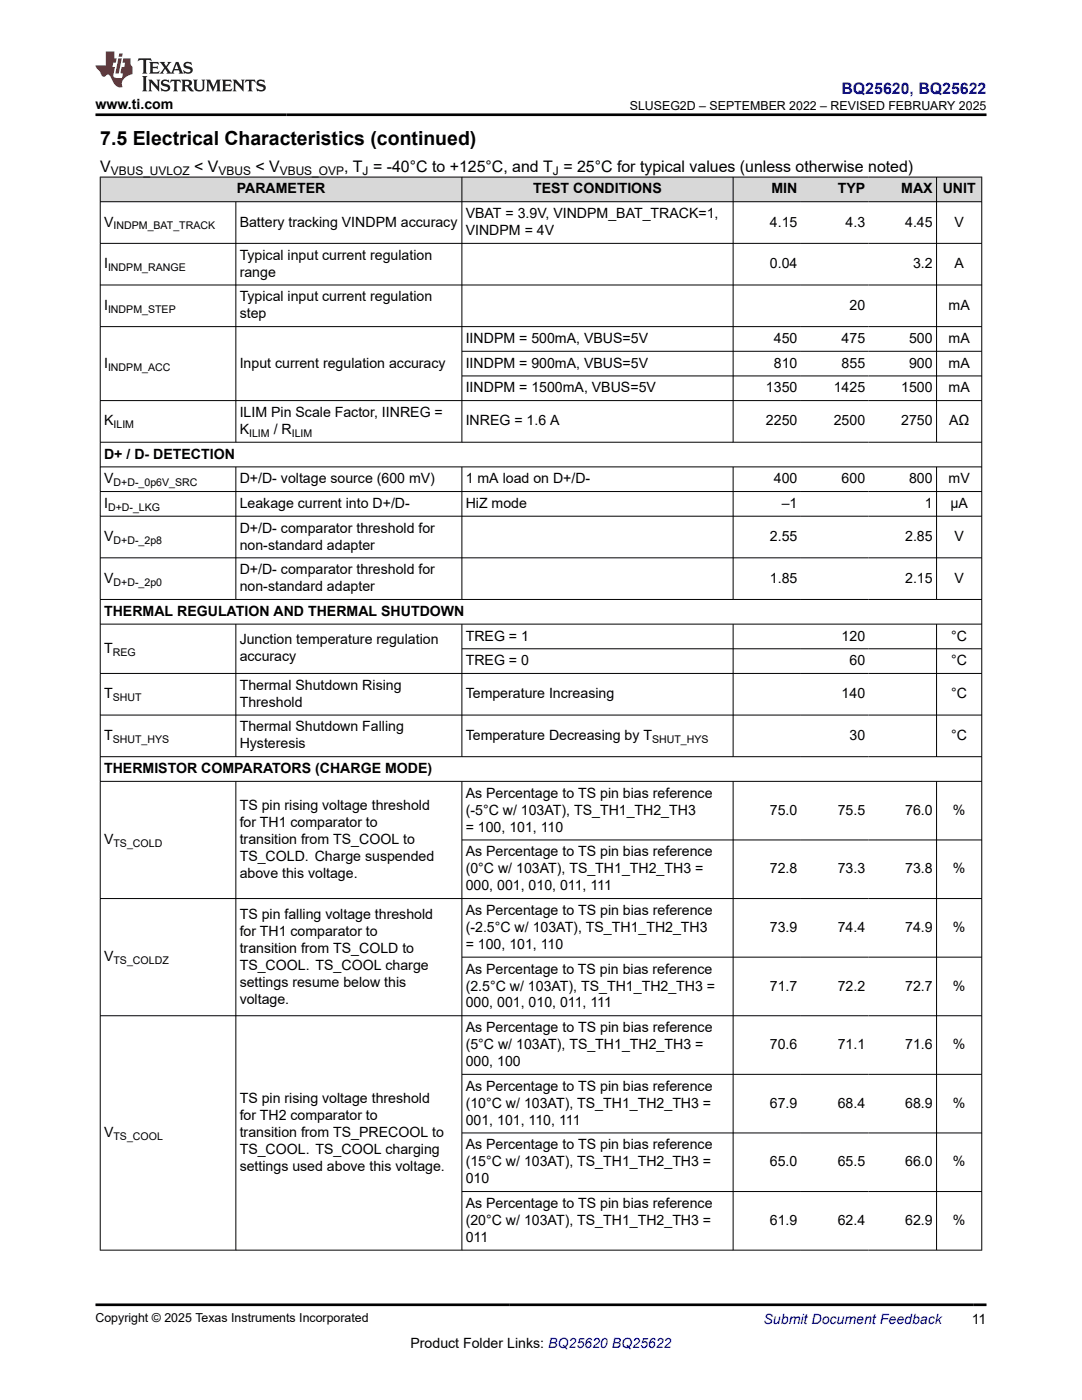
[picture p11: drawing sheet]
<svg xmlns="http://www.w3.org/2000/svg" width="216mm" height="279mm" viewBox="0 0 216 279" stroke-linecap="round" stroke-linejoin="round" font-family="sans-serif">
<defs><g id="words">
<text font-size="3.9" x="20" y="28.8">7.5 Electrical Characteristics (continued)</text>
<text font-size="3.2" fill="#00f" x="167.9" y="18.7">BQ25620, BQ25622</text>
<g font-size="3.2">
<text x="20" y="34.3">V</text>
<text x="38.7" y="34.3">&lt; V</text>
<text x="51" y="34.3">&lt; V</text>
<text x="68.7" y="34.3">, T = -40°C to +125°C, and T = 25°C for typical values (unless otherwise noted)</text>
</g>
<g font-size="2.8">
<text x="19" y="21.8">www.ti.com</text>
<text x="47.2" y="38.6">PARAMETER</text>
<text x="106.4" y="38.6">TEST CONDITIONS</text>
<text x="153.9" y="38.6">MIN</text>
<text x="167.2" y="38.6">TYP</text>
<text x="179.8" y="38.6">MAX</text>
<text x="188.1" y="38.6">UNIT</text>
<text x="20.8" y="45.2">V</text>
<text x="47.8" y="45.2">Battery tracking VINDPM accuracy</text>
<text x="92.9" y="43.5">VBAT = 3.9V, VINDPM_BAT_TRACK=1,</text>
<text x="92.9" y="46.9">VINDPM = 4V</text>
<text x="153.6" y="45.2">4.15</text>
<text x="168.7" y="45.2">4.3</text>
<text x="180.6" y="45.2">4.45</text>
<text x="190.4" y="45.2">V</text>
<text x="20.8" y="53.5">I</text>
<text x="47.8" y="51.8">Typical input current regulation</text>
<text x="153.6" y="53.5">0.04</text>
<text x="182.2" y="53.5">3.2</text>
<text x="190.4" y="53.5">A</text>
<text x="47.8" y="55.2">range</text>
<text x="20.8" y="61.8">I</text>
<text x="47.8" y="60.2">Typical input current regulation</text>
<text x="47.8" y="63.5">step</text>
<text x="169.5" y="61.8">20</text>
<text x="189.3" y="61.8">mA</text>
<text x="92.9" y="68.5">IINDPM = 500mA, VBUS=5V</text>
<text x="154.4" y="68.5">450</text>
<text x="167.9" y="68.5">475</text>
<text x="181.4" y="68.5">500</text>
<text x="189.3" y="68.5">mA</text>
<text x="20.8" y="73.4">I</text>
<text x="47.8" y="73.4">Input current regulation accuracy</text>
<text x="92.9" y="73.4">IINDPM = 900mA, VBUS=5V</text>
<text x="154.4" y="73.4">810</text>
<text x="167.9" y="73.4">855</text>
<text x="181.4" y="73.4">900</text>
<text x="189.3" y="73.4">mA</text>
<text x="47.8" y="83.2">ILIM Pin Scale Factor, IINREG =</text>
<text x="92.9" y="78.3">IINDPM = 1500mA, VBUS=5V</text>
<text x="152.8" y="78.3">1350</text>
<text x="166.4" y="78.3">1425</text>
<text x="179.8" y="78.3">1500</text>
<text x="189.3" y="78.3">mA</text>
<text x="20.8" y="84.9">K</text>
<text x="47.8" y="86.6">K</text>
<text x="54.6" y="86.6">/ R</text>
<text x="92.9" y="84.9">INREG = 1.6 A</text>
<text x="152.8" y="84.9">2250</text>
<text x="166.4" y="84.9">2500</text>
<text x="179.8" y="84.9">2750</text>
<text x="189.4" y="84.9">AΩ</text>
<text x="20.8" y="91.5">D+ / D- DETECTION</text>
<text x="20.8" y="96.5">V</text>
<text x="20.8" y="101.4">I</text>
<text x="47.8" y="96.5">D+/D- voltage source (600 mV)</text>
<text x="47.8" y="101.4">Leakage current into D+/D-</text>
<text x="92.9" y="96.5">1 mA load on D+/D-</text>
<text x="92.9" y="101.4">HiZ mode</text>
<text x="154.4" y="96.5">400</text>
<text x="156" y="101.4">–1</text>
<text x="167.9" y="96.5">600</text>
<text x="181.4" y="96.5">800</text>
<text x="184.5" y="101.4">1</text>
<text x="189.3" y="96.5">mV</text>
<text x="189.6" y="101.4">µA</text>
<text x="20.8" y="108">V</text>
<text x="47.8" y="106.3">D+/D- comparator threshold for</text>
<text x="153.6" y="108">2.55</text>
<text x="180.6" y="108">2.85</text>
<text x="190.4" y="108">V</text>
<text x="47.8" y="109.7">non-standard adapter</text>
<text x="20.8" y="116.3">V</text>
<text x="47.8" y="114.6">D+/D- comparator threshold for</text>
<text x="47.8" y="118">non-standard adapter</text>
<text x="153.6" y="116.3">1.85</text>
<text x="180.6" y="116.3">2.15</text>
<text x="190.4" y="116.3">V</text>
<text x="20.8" y="122.9">THERMAL REGULATION AND THERMAL SHUTDOWN</text>
<text x="20.8" y="130.3">T</text>
<text x="47.8" y="128.6">Junction temperature regulation</text>
<text x="47.8" y="132">accuracy</text>
<text x="92.9" y="127.8">TREG = 1</text>
<text x="167.9" y="127.8">120</text>
<text x="189.8" y="127.8">°C</text>
<text x="47.8" y="137.7">Thermal Shutdown Rising</text>
<text x="92.9" y="132.8">TREG = 0</text>
<text x="169.5" y="132.8">60</text>
<text x="189.8" y="132.8">°C</text>
<text x="20.8" y="139.4">T</text>
<text x="47.8" y="141.1">Threshold</text>
<text x="92.9" y="139.4">Temperature Increasing</text>
<text x="167.9" y="139.4">140</text>
<text x="189.8" y="139.4">°C</text>
<text x="20.8" y="147.7">T</text>
<text x="47.8" y="146">Thermal Shutdown Falling</text>
<text x="47.8" y="149.4">Hysteresis</text>
<text x="92.9" y="147.7">Temperature Decreasing by T</text>
<text x="169.5" y="147.7">30</text>
<text x="189.8" y="147.7">°C</text>
<text x="20.8" y="154.3">THERMISTOR COMPARATORS (CHARGE MODE)</text>
<text x="47.8" y="161.7">TS pin rising voltage threshold</text>
<text x="92.9" y="159.2">As Percentage to TS pin bias reference</text>
<text x="47.8" y="165.1">for TH1 comparator to</text>
<text x="92.9" y="162.6">(-5°C w/ 103AT), TS_TH1_TH2_TH3</text>
<text x="92.9" y="166">= 100, 101, 110</text>
<text x="153.6" y="162.6">75.0</text>
<text x="167.1" y="162.6">75.5</text>
<text x="180.6" y="162.6">76.0</text>
<text x="190.1" y="162.6">%</text>
<text x="20.8" y="168.4">V</text>
<text x="47.8" y="168.4">transition from TS_COOL to</text>
<text x="47.8" y="171.8">TS_COLD. Charge suspended</text>
<text x="92.9" y="170.9">As Percentage to TS pin bias reference</text>
<text x="47.8" y="175.2">above this voltage.</text>
<text x="92.9" y="174.3">(0°C w/ 103AT), TS_TH1_TH2_TH3 =</text>
<text x="92.9" y="177.7">000, 001, 010, 011, 111</text>
<text x="153.6" y="174.3">72.8</text>
<text x="167.1" y="174.3">73.3</text>
<text x="180.6" y="174.3">73.8</text>
<text x="190.1" y="174.3">%</text>
<text x="47.8" y="183.4">TS pin falling voltage threshold</text>
<text x="92.9" y="182.6">As Percentage to TS pin bias reference</text>
<text x="92.9" y="186">(-2.5°C w/ 103AT), TS_TH1_TH2_TH3</text>
<text x="153.6" y="186">73.9</text>
<text x="167.1" y="186">74.4</text>
<text x="180.6" y="186">74.9</text>
<text x="190.1" y="186">%</text>
<text x="20.8" y="191.8">V</text>
<text x="47.8" y="186.8">for TH1 comparator to</text>
<text x="47.8" y="190.1">transition from TS_COLD to</text>
<text x="92.9" y="189.4">= 100, 101, 110</text>
<text x="47.8" y="193.5">TS_COOL. TS_COOL charge</text>
<text x="47.8" y="196.9">settings resume below this</text>
<text x="92.9" y="194.3">As Percentage to TS pin bias reference</text>
<text x="92.9" y="197.7">(2.5°C w/ 103AT), TS_TH1_TH2_TH3 =</text>
<text x="153.6" y="197.7">71.7</text>
<text x="167.1" y="197.7">72.2</text>
<text x="180.6" y="197.7">72.7</text>
<text x="190.1" y="197.7">%</text>
<text x="47.8" y="200.3">voltage.</text>
<text x="92.9" y="201.1">000, 001, 010, 011, 111</text>
<text x="92.9" y="206">As Percentage to TS pin bias reference</text>
<text x="92.9" y="209.4">(5°C w/ 103AT), TS_TH1_TH2_TH3 =</text>
<text x="153.6" y="209.4">70.6</text>
<text x="167.1" y="209.4">71.1</text>
<text x="180.6" y="209.4">71.6</text>
<text x="190.1" y="209.4">%</text>
<text x="92.9" y="212.8">000, 100</text>
<text x="47.8" y="220.1">TS pin rising voltage threshold</text>
<text x="92.9" y="217.7">As Percentage to TS pin bias reference</text>
<text x="92.9" y="221.1">(10°C w/ 103AT), TS_TH1_TH2_TH3 =</text>
<text x="153.6" y="221.1">67.9</text>
<text x="167.1" y="221.1">68.4</text>
<text x="180.6" y="221.1">68.9</text>
<text x="190.1" y="221.1">%</text>
<text x="20.8" y="226.9">V</text>
<text x="47.8" y="223.5">for TH2 comparator to</text>
<text x="47.8" y="226.9">transition from TS_PRECOOL to</text>
<text x="92.9" y="224.5">001, 101, 110, 111</text>
<text x="47.8" y="230.3">TS_COOL. TS_COOL charging</text>
<text x="47.8" y="233.7">settings used above this voltage.</text>
<text x="92.9" y="229.4">As Percentage to TS pin bias reference</text>
<text x="92.9" y="232.8">(15°C w/ 103AT), TS_TH1_TH2_TH3 =</text>
<text x="153.6" y="232.8">65.0</text>
<text x="167.1" y="232.8">65.5</text>
<text x="180.6" y="232.8">66.0</text>
<text x="190.1" y="232.8">%</text>
<text x="92.9" y="236.2">010</text>
<text x="92.9" y="241.1">As Percentage to TS pin bias reference</text>
<text x="92.9" y="244.5">(20°C w/ 103AT), TS_TH1_TH2_TH3 =</text>
<text x="153.6" y="244.5">61.9</text>
<text x="167.1" y="244.5">62.4</text>
<text x="180.6" y="244.5">62.9</text>
<text x="190.1" y="244.5">%</text>
<text x="92.9" y="247.8">011</text>
<text x="81.9" y="269">Product Folder Links: BQ25620 BQ25622</text>
<text x="193.9" y="264.2">11</text>
</g>
<text font-size="2.8" fill="#00f" x="152.4" y="264.2">Submit Document Feedback</text>
<g font-size="2.5">
<text x="125.7" y="21.9">SLUSEG2D – SEPTEMBER 2022 – REVISED FEBRUARY 2025</text>
<text x="19" y="263.9">Copyright © 2025 Texas Instruments Incorporated</text>
</g>
<g font-size="2.4">
<text x="22.1" y="34.9">VBUS_UVLOZ</text>
<text x="43.6" y="34.9">VBUS</text>
<text x="55.8" y="34.9">VBUS_OVP</text>
<text x="72.4" y="34.9">J</text>
<text x="110.3" y="34.9">J</text>
</g>
<g font-size="2.1">
<text x="22.6" y="45.8">INDPM_BAT_TRACK</text>
<text x="21.6" y="54.1">INDPM_RANGE</text>
<text x="21.6" y="62.4">INDPM_STEP</text>
<text x="21.6" y="73.9">INDPM_ACC</text>
<text x="22.6" y="85.5">ILIM</text>
<text x="49.7" y="87.2">ILIM</text>
<text x="58.2" y="87.2">ILIM</text>
<text x="21.6" y="101.9">D+D-_LKG</text>
<text x="22.6" y="97">D+D-_0p6V_SRC</text>
<text x="22.6" y="108.6">D+D-_2p8</text>
<text x="22.6" y="116.9">D+D-_2p0</text>
<text x="22.5" y="130.9">REG</text>
<text x="22.5" y="139.9">SHUT</text>
<text x="22.5" y="148.2">SHUT_HYS</text>
<text x="130.1" y="148.2">SHUT_HYS</text>
<text x="22.6" y="169">TS_COLD</text>
<text x="22.6" y="192.4">TS_COLDZ</text>
<text x="22.6" y="227.5">TS_COOL</text>
</g>
</g></defs>
<g fill="#d8d8d8">
<path d="M20 35.3h175.9v5h-175.9z" fill-rule="evenodd"/>
<path d="M20.1 35.4h72v4.8h-72z" fill-rule="evenodd"/>
<path d="M92.2 35.4h54v4.8h-54z" fill-rule="evenodd"/>
<path d="M146.3 35.4h13.5v4.8h-13.5z" fill-rule="evenodd"/>
<path d="M159.8 35.4h13.5v4.8h-13.5z" fill-rule="evenodd"/>
<path d="M173.3 35.4h13.5v4.8h-13.5z" fill-rule="evenodd"/>
<path d="M186.9 35.4h8.9v4.8h-8.9z" fill-rule="evenodd"/>
</g>
<g fill="none" stroke="#000" stroke-width=".2">
<path d="M19.9 35.3h176.1M20 35.3v214.3M92.2 35.3v53M146.3 35.3v53M186.9 35.3v53M195.9 35.3v214.3M19.9 40.3h176.1M19.9 48.6h176.1M19.9 56.9h176.1M47.1 40.3v48M19.9 65.2h176.1M92.2 70.1h103.8"/>
<path d="M92.2 75h103.8M196 79.9h-176.1M19.9 88.3h176.1M19.9 93.2h176.1M19.9 98.1h176.1M47.1 93.2v26.5M92.2 93.2v26.5M146.3 93.2v26.5M186.9 93.2v26.5M19.9 103h176.1M19.9 111.3h176.1M19.9 119.6h176.1"/>
<path d="M19.9 124.6h176.1M47.1 124.6v26.5M92.2 124.6v26.5M92.2 129.5h103.8M146.3 124.6v26.5M186.9 124.6v26.5M196 134.4h-176.1M19.9 142.7h176.1M19.9 151h176.1M19.9 155.9h176.1M47.1 155.9v93.7M92.2 155.9v93.7"/>
<path d="M146.3 155.9v93.7M186.9 155.9v93.7M92.2 167.6h103.8M196 179.3h-176.1M92.2 191h103.8M92.2 214.4h103.8M196 202.7h-176.1M92.2 226.1h103.8M92.2 237.8h103.8M19.9 249.5h176.1"/>
</g>
<path d="M27.7 11.6l-.2 .6 .5-.2h.6v.1v2.2l-.2 .4h1l-.2-.4v-2.2v-.1h.5l.5 .2-.1-.6zM29.8 12.4l.2 .3v1.6l-.2 .4h1.9l.1-.6a1.08 1.08 0 0 1-1.3 .2v-.7h.6l.4 .2v-.7l-.4 .2h-.6v-.5l.2-.2a1 1 0 0 1 1 .3l-.1-.5zM31.8 12.4l1 1.1-1 1.2h.9l-.2-.2 .4-.8 .5 .8-.2 .2h1.6l-.2-.2 .1-.5h1l.1 .5-.1 .2h.9l-.2-.4-.8-1.9h-.5l-1 2.1-.8-1.1 .9-1h-.8l.2 .2-.5 .6-.3-.6 .1-.2zM35.2 12.8l.4 1h-.8zM36.8 12.5a.65 .65 0 0 0-.2 .7 .65 .65 0 0 0 .6 .5l.7 .1 .1 .3a.79 .79 0 0 1-.7 .4 .79 .79 0 0 1-.7-.5l.1 .7 .2-.1a.93 .93 0 0 0 1.1 0 .93 .93 0 0 0 .4-.9 1.46 1.46 0 0 0-1.2-.6l-.1-.3a1.09 1.09 0 0 1 1.2 .2l-.2-.6-.1 .1-.6-.2zM28.4 15.2l.2 .4v2.2l-.2 .4h1l-.2-.4v-2.2l.2-.4zM29.6 15.9l.2 .4v1.5l-.2 .4h.8l-.3-.4v-1.3l1.7 1.8v-2l.2-.4h-.8l.2 .2 .1 1.1-1.2-1.3zM32.3 16a.65 .65 0 0 0-.2 .8 .65 .65 0 0 0 .7 .4l.6 .2 .1 .2a.79 .79 0 0 1-.7 .4 .79 .79 0 0 1-.7-.5l.1 .7 .2-.1a.93 .93 0 0 0 1.1 .1 .93 .93 0 0 0 .4-1 1.46 1.46 0 0 0-1.2-.5l-.1-.4a1.09 1.09 0 0 1 1.2 .2l-.2-.6-.1 .1-.6-.1zM34.1 15.9l-.1 .6a.63 .63 0 0 1 .7-.3l.1 1.6-.3 .4h1l-.2-.4v-1.6a.66 .66 0 0 1 .8 .3l-.1-.6zM36.2 15.9l.2 .4v1.5l-.2 .4h.9l-.2-.2v-.7h.5l.1 .2a.79 .79 0 0 0 1.2 .6l-1-.9a.61 .61 0 0 0 .6-.6 .61 .61 0 0 0-.5-.7zM36.9 16.2h.2a.47 .47 0 0 1 .5 .1 .47 .47 0 0 1 .1 .5l-.2 .1-.6 .1zM38.5 15.9l.2 .2a2.27 2.27 0 0 0 .4 2 1.04 1.04 0 0 0 1.7-.7v-1.3l.2-.2h-.8l.2 .4v1.1a.6 .6 0 0 1-.6 .6 .6 .6 0 0 1-.6-.6v-1.1l.3-.4zM41.1 15.9l.2 .4v1.5l-.2 .4h.7l-.2-.4v-1.4l.9 1.9 .8-1.9v1.4l-.2 .4h1l-.3-.4v-1.5l.3-.4h-.8l-.7 1.5-.7-1.5zM44.3 15.9l.2 .4v1.5l-.2 .4h1.9l.1-.6a1.09 1.09 0 0 1-1.3 .2v-.7h.6l.4 .2v-.6l-.4 .2h-.6v-.6l.2-.1a1.01 1.01 0 0 1 1 .3l-.1-.6zM46.4 15.9l.3 .4v1.5l-.3 .4h.8l-.2-.4v-1.3l1.6 1.8v-2l.2-.4h-.7l.2 .2v1.1l-1.2-1.3zM49 15.9l-.1 .6a.63 .63 0 0 1 .8-.3v1.6l-.3 .4h1l-.2-.4v-1.6a.66 .66 0 0 1 .8 .3l-.1-.6zM51.4 16a.65 .65 0 0 0-.2 .8 .65 .65 0 0 0 .6 .4l.6 .2 .2 .2a.79 .79 0 0 1-.8 .4 .79 .79 0 0 1-.6-.5l.1 .7 .2-.1a.93 .93 0 0 0 1 .1 .93 .93 0 0 0 .5-1 1.46 1.46 0 0 0-1.3-.5l-.1-.4a1.09 1.09 0 0 1 1.3 .2l-.2-.6-.2 .1-.5-.1z" fill="#231f20"/>
<path d="M21.1 10.3v2.7h-2.1l.1 .4 .9 1a.95 .95 0 0 0 .9 .9 .59 .59 0 0 1 .6-.4 .59 .59 0 0 1 .5 .3l.4 .8a1.59 1.59 0 0 0 2.1 1.4 1.61 1.61 0 0 1 1-2.3l1-.3-.1-1.5a1.59 1.59 0 0 1-.4-1.7h-1.4l-.2 .9h.5l-.1 .9h-.5l-.2 .9v.3l.4 .1-.2 .9h-.6a.73 .73 0 0 1-1.1-.7l.3-1.5h-.5l.2-.9h.5l.2-.9h-.5v-1.3zM23.6 11.6l-.6 3.1h.7l.6-3.1zM23.8 10.7l-.1 .6h.7l.1-.6z" fill="#ed1c24"/>
<path d="M19 22.9h177.8M19 260.4h177.8" fill="none" stroke="#000" stroke-width=".53"/>
<use href="#words"/>
</svg>
